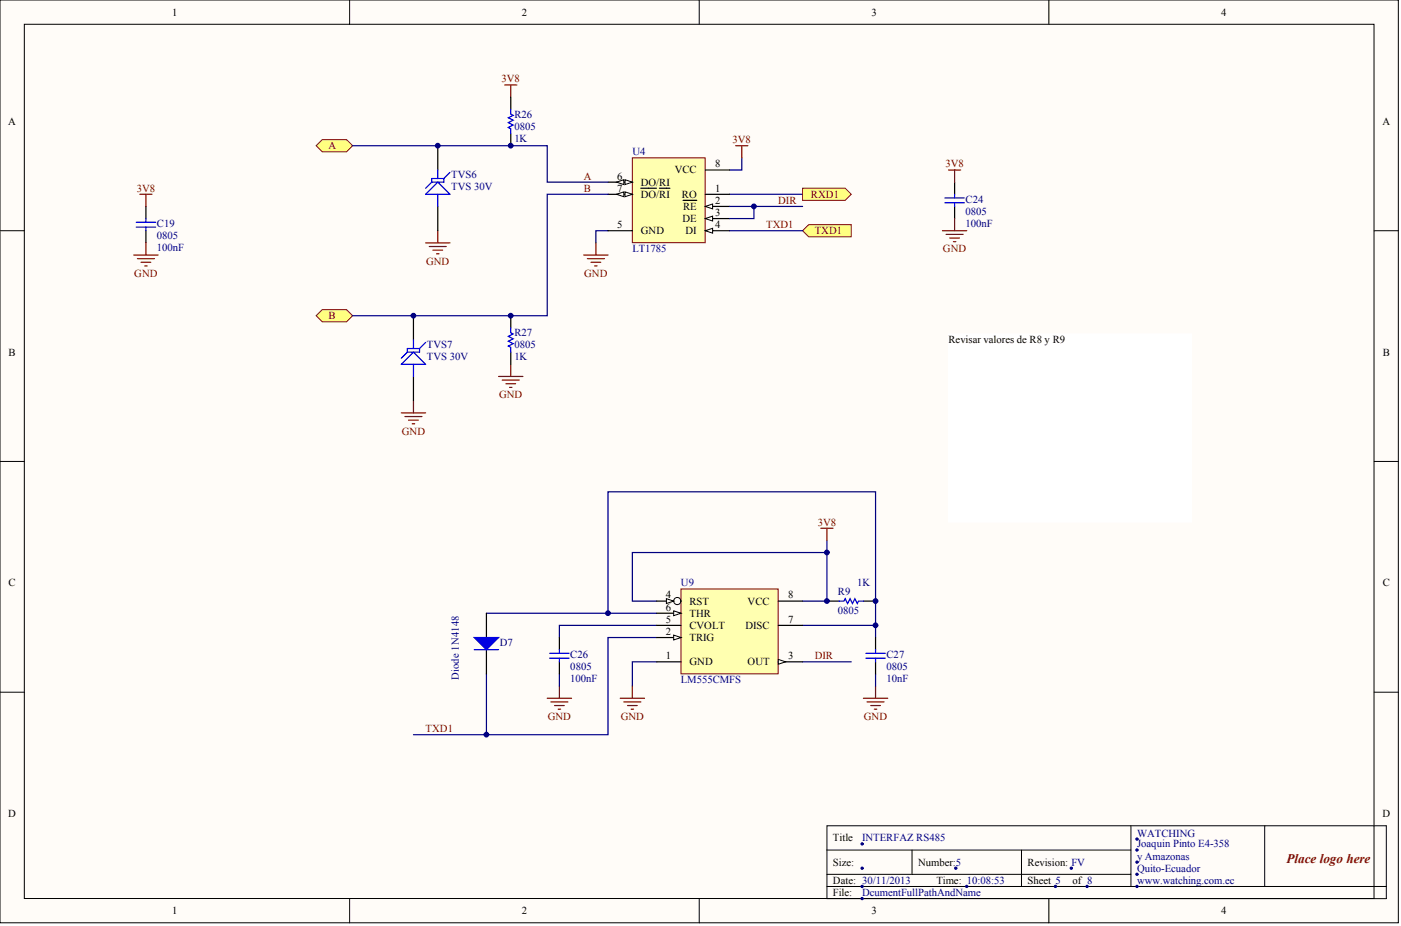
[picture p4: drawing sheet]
<svg xmlns="http://www.w3.org/2000/svg" width="486mm" height="322mm" viewBox="0 0 486 322" stroke-linecap="round" stroke-linejoin="round" font-family="sans-serif">
<defs><g id="words">
<text font-size="4.6" fill="#800000" x="446.8" y="299.8">Place logo here</text>
<g font-size="3.7">
<text x="59.8" y="5.4">1</text>
<text x="181.2" y="5.4">2</text>
<text x="302.6" y="5.4">3</text>
<text x="424" y="5.4">4</text>
<text x="2.9" y="43.4">A</text>
<text x="480" y="43.4">A</text>
<text x="248.3" y="58.2">8</text>
<text x="214.3" y="62.4">6</text>
<text x="222.5" y="64.5">DO/RI</text>
<text x="234.3" y="60.3">VCC</text>
<text x="214.3" y="66.6">7</text>
<text x="222.5" y="68.7">DO/RI</text>
<text x="236.8" y="68.7">RO</text>
<text x="248.3" y="70.8">2</text>
<text x="248.3" y="66.6">1</text>
<text x="237" y="77.1">DE</text>
<text x="237.2" y="72.9">RE</text>
<text x="248.3" y="75">3</text>
<text x="214.3" y="79.3">5</text>
<text x="222.5" y="81.4">GND</text>
<text x="238.1" y="81.4">DI</text>
<text x="248.3" y="79.3">4</text>
<text x="329.4" y="119.3">Revisar valores de R8 y R9</text>
<text x="3" y="123.6">B</text>
<text x="480.2" y="123.6">B</text>
<text x="3" y="203.7">C</text>
<text x="480.2" y="203.7">C</text>
<text x="231.2" y="207.9">4</text>
<text x="273.6" y="207.9">8</text>
<text x="231.2" y="212.2">6</text>
<text x="239.4" y="210.1">RST</text>
<text x="239.4" y="214.3">THR</text>
<text x="259.6" y="210.1">VCC</text>
<text x="231.2" y="220.6">2</text>
<text x="231.2" y="216.4">5</text>
<text x="239.4" y="218.5">CVOLT</text>
<text x="258.8" y="218.5">DISC</text>
<text x="273.6" y="216.4">7</text>
<text x="239.4" y="222.7">TRIG</text>
<text x="231.2" y="229">1</text>
<text x="239.4" y="231.1">GND</text>
<text x="259.6" y="231.1">OUT</text>
<text x="273.6" y="229">3</text>
<text x="2.9" y="283.9">D</text>
<text x="480" y="283.9">D</text>
<text x="289.2" y="292.3">Title</text>
<text x="289.2" y="300.8">Size:</text>
<text x="318.8" y="300.8">Number:5</text>
<text x="356.8" y="300.8">Revision: FV</text>
<text x="289.2" y="307.1">Date: 30/11/2013</text>
<text x="289.2" y="311.3">File:</text>
<text x="325.1" y="307.1">Time: 10:08:53</text>
<text x="356.8" y="307.1">Sheet 5</text>
<text x="372.4" y="307.1">of 8</text>
<text x="59.8" y="317.6">1</text>
<text x="181.2" y="317.6">2</text>
<text x="302.6" y="317.6">3</text>
<text x="424" y="317.6">4</text>
</g>
<g font-size="3.7" fill="#800000">
<text x="174.1" y="28.6">3V8</text>
<text x="114" y="51.8">A</text>
<text x="254.4" y="49.7">3V8</text>
<text x="328.3" y="58.2">3V8</text>
<text x="202.7" y="62.4">A</text>
<text x="47.5" y="66.6">3V8</text>
<text x="202.7" y="66.6">B</text>
<text x="270.2" y="70.8">DIR</text>
<text x="281.6" y="68.7">RXD1</text>
<text x="266" y="79.3">TXD1</text>
<text x="282.9" y="81.4">TXD1</text>
<text x="327.4" y="87.7">GND</text>
<text x="148" y="91.9">GND</text>
<text x="46.6" y="96.1">GND</text>
<text x="202.9" y="96.1">GND</text>
<text x="114" y="110.9">B</text>
<text x="173.3" y="138.3">GND</text>
<text x="139.5" y="151">GND</text>
<text x="283.9" y="182.6">3V8</text>
<text x="282.9" y="229">DIR</text>
<text x="190.2" y="250.1">GND</text>
<text x="215.5" y="250.1">GND</text>
<text x="300" y="250.1">GND</text>
<text x="147.8" y="254.4">TXD1</text>
</g>
<g font-size="3.7" fill="#000080">
<text x="178.6" y="40.9">R26</text>
<text x="178.6" y="45.1">0805</text>
<text x="178.6" y="49.3">1K</text>
<text x="219.6" y="53.9">U4</text>
<text x="156.7" y="62">TVS6</text>
<text x="156.7" y="66.2">TVS 30V</text>
<text x="335.3" y="70.4">C24</text>
<text x="335.3" y="74.6">0805</text>
<text x="54.5" y="78.8">C19</text>
<text x="54.5" y="83">0805</text>
<text x="335.3" y="78.8">100nF</text>
<text x="54.5" y="87.3">100nF</text>
<text x="219.6" y="87.7">LT1785</text>
<text x="178.6" y="116.8">R27</text>
<text x="148.2" y="125.2">TVS 30V</text>
<text x="148.2" y="121">TVS7</text>
<text x="178.6" y="125.2">1K</text>
<text x="178.6" y="121">0805</text>
<text x="236.5" y="203.7">U9</text>
<text x="297.7" y="203.7">1K</text>
<text x="290.9" y="206.7">R9</text>
<text x="290.9" y="213.4">0805</text>
<text x="173.5" y="224.4">D7</text>
<text x="198" y="228.6">C26</text>
<text x="198" y="232.8">0805</text>
<text x="307.8" y="228.6">C27</text>
<text x="307.8" y="232.8">0805</text>
<text x="159.4" y="236.3" transform="rotate(-90 159.4 236.3)">Diode 1N4148</text>
<text x="198" y="237.1">100nF</text>
<text x="236.5" y="237.5">LM555CMFS</text>
<text x="307.8" y="237.1">10nF</text>
<text x="299.4" y="292.3">INTERFAZ RS485</text>
<text x="394.8" y="290.6">WATCHING</text>
<text x="394.8" y="294.4">Joaquin Pinto E4-358</text>
<text x="394.8" y="298.7">y Amazonas</text>
<text x="394.8" y="302.9">Quito-Ecuador</text>
<text x="299.4" y="311.3">DcumentFullPathAndName</text>
<text x="394.8" y="307.1">www.watching.com.ec</text>
</g>
</g></defs>
<g fill="#fffcf8" stroke="#000" stroke-width=".35">
<path d="M0 0h485.6v320.6h-485.6z"/>
<path d="M8.4 8.4h468.7v303.8h-468.7z"/>
</g>
<g fill="none" stroke="#000" stroke-width=".35">
<path d="M121.4 0v8.4M242.8 0v8.4M364.2 0v8.4M0 80.2h8.4M477.2 80.2h8.4M0 160.3h8.4M477.2 160.3h8.4M0 240.5h8.4M477.2 240.5h8.4M287.1 295.3h105.6M316.7 295.3v8.5M354.7 295.3v12.7"/>
<path d="M392.7 286.9v21.1M439.2 286.9h-152.1v25.3h194.3v-25.3h-42.2v21.1M121.4 312.2v8.5M242.8 312.2v8.5M287.1 308h194.3M287.1 303.8h105.6M364.2 312.2v8.5"/>
</g>
<g fill="#000080" stroke="#000080" stroke-width=".35">
<circle cx="299.4" cy="293.2" r=".4"/>
<circle cx="299.4" cy="301.7" r=".4"/>
<circle cx="331.9" cy="301.7" r=".4"/>
<circle cx="394.8" cy="291.5" r=".4"/>
<circle cx="372" cy="301.7" r=".4"/>
<circle cx="394.8" cy="295.3" r=".4"/>
<circle cx="394.8" cy="299.5" r=".4"/>
<circle cx="394.8" cy="303.8" r=".4"/>
<circle cx="394.8" cy="308" r=".4"/>
<circle cx="299.4" cy="308" r=".4"/>
<circle cx="335.7" cy="308" r=".4"/>
<circle cx="299.4" cy="312.2" r=".4"/>
<circle cx="377.5" cy="308" r=".4"/>
<circle cx="366.5" cy="308" r=".4"/>
</g>
<path d="M257.6 54.8v4.3h-4.2M253.4 67.5h25.3M211.1 80.2h-4.2v4.2" fill="none" stroke="#000080" stroke-width=".42"/>
<path d="M255.5 50.6h4.2M257.6 50.6v4.2M202.7 88.6h8.4M204 89.9h5.9M205.2 91.1h3.4M206.5 92.4h.8M206.9 84.4v4.2" fill="none" stroke="#800000" stroke-width=".42"/>
<g fill="#ffff80" stroke="#800000" stroke-width=".35">
<path d="M278.7 65.4h14.8l2.1 2.1-2.1 2.1h-14.8z" fill-rule="evenodd"/>
<path d="M278.7 80.2l2.1-2.1h14.8v4.2h-14.8z" fill-rule="evenodd"/>
<path d="M109.8 50.6l2.1-2.1h8.4l2.2 2.1-2.2 2.1h-8.4z" fill-rule="evenodd"/>
<path d="M109.8 109.7l2.1-2.1h8.4l2.2 2.1-2.2 2.1h-8.4z" fill-rule="evenodd"/>
</g>
<path d="M50.7 71.7v4.2M50.7 80.2v4.2" fill="none" stroke="#000" stroke-width=".42"/>
<path d="M47.3 77.2h6.7M47.3 78.9h6.7M50.7 75.9v1.3M50.7 78.9v1.3" fill="none" stroke="#00f" stroke-width=".42"/>
<path d="M48.6 67.5h4.2M50.7 67.5v4.2M46.4 88.6h8.5M47.7 89.9h5.9M49 91.1h3.4M50.2 92.4h.9M50.7 84.4v4.2" fill="none" stroke="#800000" stroke-width=".42"/>
<path d="M219.6 54.8h25.3v29.5h-25.3z" fill="#ffffb0" stroke="#800000" stroke-width=".35"/>
<path d="M244.9 71.7h8.5" fill="none" stroke="#000" stroke-width=".42"/>
<path d="M244.9 71.7l2.5-.8v1.7z" fill="#fffcf8" stroke="#000" stroke-width=".35"/>
<path d="M244.9 59.1h8.5M237.2 69.6h4.8M244.9 67.5h8.5M244.9 75.9h8.5M211.1 80.2h8.5" fill="none" stroke="#000" stroke-width=".42"/>
<path d="M244.9 75.9l2.5-.8v1.7z" fill="#fffcf8" stroke="#000" stroke-width=".35"/>
<path d="M211.1 63.3h8.5" fill="none" stroke="#000" stroke-width=".42"/>
<g fill="#fffcf8" stroke="#000" stroke-width=".35">
<path d="M217 62.4l2.6 .9-2.6 .8z"/>
<path d="M214.1 63.3l2.5-.9v1.7z"/>
</g>
<path d="M211.1 67.5h8.5" fill="none" stroke="#000" stroke-width=".42"/>
<g fill="#fffcf8" stroke="#000" stroke-width=".35">
<path d="M217 66.7l2.6 .8-2.6 .8z"/>
<path d="M214.1 67.5l2.5-.8v1.6z"/>
</g>
<path d="M222.5 65.4h5.4M228.9 65.4h3.7M244.9 80.2h8.5" fill="none" stroke="#000" stroke-width=".42"/>
<path d="M244.9 80.2l2.5-.9v1.7z" fill="#fffcf8" stroke="#000" stroke-width=".35"/>
<g fill="none" stroke="#000080" stroke-width=".42">
<path d="M122.5 50.6h67.5v12.7h21.1M211.1 67.5h-21.1v42.2h-67.5M253.4 71.7h8.4v4.2h-8.4M261.8 71.7h16.9M253.4 80.2h25.3M287.1 187.8v21.1h-8.4M287.1 192h-67.5v16.9h8.4M168.9 213.1h42.2M228 213.1h-16.9v-42.2h92.9v46.4h-25.3M228 217.3h-33.8v4.2M304 217.3v4.2M194.2 234.2v4.2"/>
<path d="M228 229.9h-8.4v8.5M228 221.5h-16.9v33.8h-42.2v-21.1M278.7 229.9h16.9M304 234.2v4.2M143.6 255.3h25.3"/>
</g>
<g fill="none" stroke="#800000" stroke-width=".42">
<path d="M175.2 29.5h4.3M177.3 29.5v4.3M329.4 59.1h4.2M331.5 59.1v4.2M331.5 75.9v4.3M147.8 84.4h8.4M149.1 85.6h5.9M150.3 86.9h3.4M151.6 88.2h.8M152 80.2v4.2M327.3 80.2h8.4M328.5 81.4h5.9"/>
<path d="M329.8 82.7h3.4M331.1 84h.8M143.6 139.2v4.3M173.1 130.8h8.5M174.4 132.1h5.9M175.7 133.3h3.3M176.9 134.6h.9M177.3 126.6v4.2M139.3 143.5h8.5M140.6 144.7h5.9M141.9 146h3.4M143.1 147.2h.9"/>
<path d="M285 183.5h4.2M287.1 183.5v4.3M194.2 238.4v4.2M219.6 238.4v4.2M304 238.4v4.2M190 242.6h8.5M191.3 243.9h5.9M192.6 245.1h3.3M193.8 246.4h.9M215.4 242.6h8.4M216.6 243.9h5.9M217.9 245.1h3.4"/>
<path d="M219.2 246.4h.8M299.8 242.6h8.5M301.1 243.9h5.9M302.3 245.1h3.4M303.6 246.4h.8"/>
</g>
<g fill="none" stroke="#000" stroke-width=".42">
<path d="M177.3 33.8v4.2M177.3 46.4v4.2M331.5 63.3v4.2M331.5 71.7v4.2M177.3 109.7v4.2M177.3 122.4v4.2M168.9 213.1v8.4M287.1 208.9h4.3M299.8 208.9h4.2M168.9 225.7v8.5M194.2 221.5v4.2M194.2 229.9v4.3"/>
<path d="M304 221.5v4.2M304 229.9v4.3"/>
</g>
<g fill="none" stroke="#00f" stroke-width=".42">
<path d="M177.3 38v1.7l.9 .4-1.7 .8 1.7 .9-1.7 .8 1.7 .9-1.7 .8 .8 .4v1.7M328.1 68.8h6.8M328.1 70.5h6.8M331.5 67.5v1.3M331.5 70.5v1.2M177.3 113.9v1.7l.9 .4-1.7 .9 1.7 .8-1.7 .9 1.7 .8-1.7 .8 .8 .5v1.7M291.4 208.9h1.6l.5-.9 .8 1.7 .9-1.7 .8 1.7 .8-1.7 .9 1.7 .4-.8h1.7M164.7 225.7h8.4M190.9 227h6.7M190.9 228.7h6.7M194.2 225.7v1.3M194.2 228.7v1.2"/>
<path d="M300.6 227h6.8M300.6 228.7h6.8M304 225.7v1.3M304 228.7v1.2"/>
</g>
<path d="M164.7 221.5h8.4l-4.2 4.2z" fill="#00f" stroke="#00f" stroke-width=".42"/>
<path d="M329.4 116h84.4v65.4h-84.4z" fill="#fff" stroke="#fff" stroke-width=".35"/>
<path d="M236.5 204.6h33.7v29.5h-33.7z" fill="#ffffb0" stroke="#800000" stroke-width=".35"/>
<path d="M228 221.5h8.5" fill="none" stroke="#000" stroke-width=".42"/>
<path d="M233.9 220.7l2.6 .8-2.6 .9z" fill="#fffcf8" stroke="#000" stroke-width=".35"/>
<path d="M270.2 229.9h8.5" fill="none" stroke="#000" stroke-width=".42"/>
<path d="M270.2 229.1l2.6 .8-2.6 .9z" fill="#fffcf8" stroke="#000" stroke-width=".35"/>
<path d="M228 208.9h8.5" fill="none" stroke="#000" stroke-width=".42"/>
<circle cx="235.2" cy="208.8" r="1.25" fill="#fffcf8" stroke="#000" stroke-width=".35"/>
<path d="M231.4 208l2.5 .9-2.5 .8z" fill="#fffcf8" stroke="#000" stroke-width=".35"/>
<path d="M228 217.3h8.5M228 213.1h8.5" fill="none" stroke="#000" stroke-width=".42"/>
<path d="M233.9 212.2l2.6 .9-2.6 .8z" fill="#fffcf8" stroke="#000" stroke-width=".35"/>
<path d="M152 50.6v8.5M152 71.7v8.5M143.6 109.7v8.4M143.6 130.8v8.4M270.2 217.3h8.5M270.2 208.9h8.5M228 229.9h8.5" fill="none" stroke="#000" stroke-width=".42"/>
<g fill="none" stroke="#00f" stroke-width=".42">
<path d="M152 59.1v2.9M156.2 59.9l-2.1 2.1M147.8 67.5l4.2-4.2 4.2 4.2zM149.9 63.3l-2.1 2.1M152 67.5v4.2M154.1 62v1.3h-4.2M154.1 62h-4.2v1.3M143.6 118.1v3M147.8 119l-2.1 2.1M139.3 126.6l4.3-4.2 4.2 4.2zM141.5 122.4l-2.2 2.1M143.6 126.6v4.2"/>
<path d="M145.7 121.1v1.3h-4.2M145.7 121.1h-4.2v1.3"/>
</g>
<g fill="#000080" stroke="#000080" stroke-width=".35">
<circle cx="143.5" cy="109.7" r=".82"/>
<circle cx="152" cy="50.6" r=".82"/>
<circle cx="168.9" cy="255.2" r=".82"/>
<circle cx="177.3" cy="109.7" r=".82"/>
<circle cx="177.3" cy="50.6" r=".82"/>
<circle cx="211.1" cy="213" r=".82"/>
<circle cx="261.8" cy="71.7" r=".82"/>
<circle cx="287.1" cy="208.8" r=".82"/>
<circle cx="287.1" cy="192" r=".82"/>
<circle cx="304" cy="217.3" r=".82"/>
<circle cx="304" cy="208.8" r=".82"/>
</g>
<use href="#words"/>
</svg>
